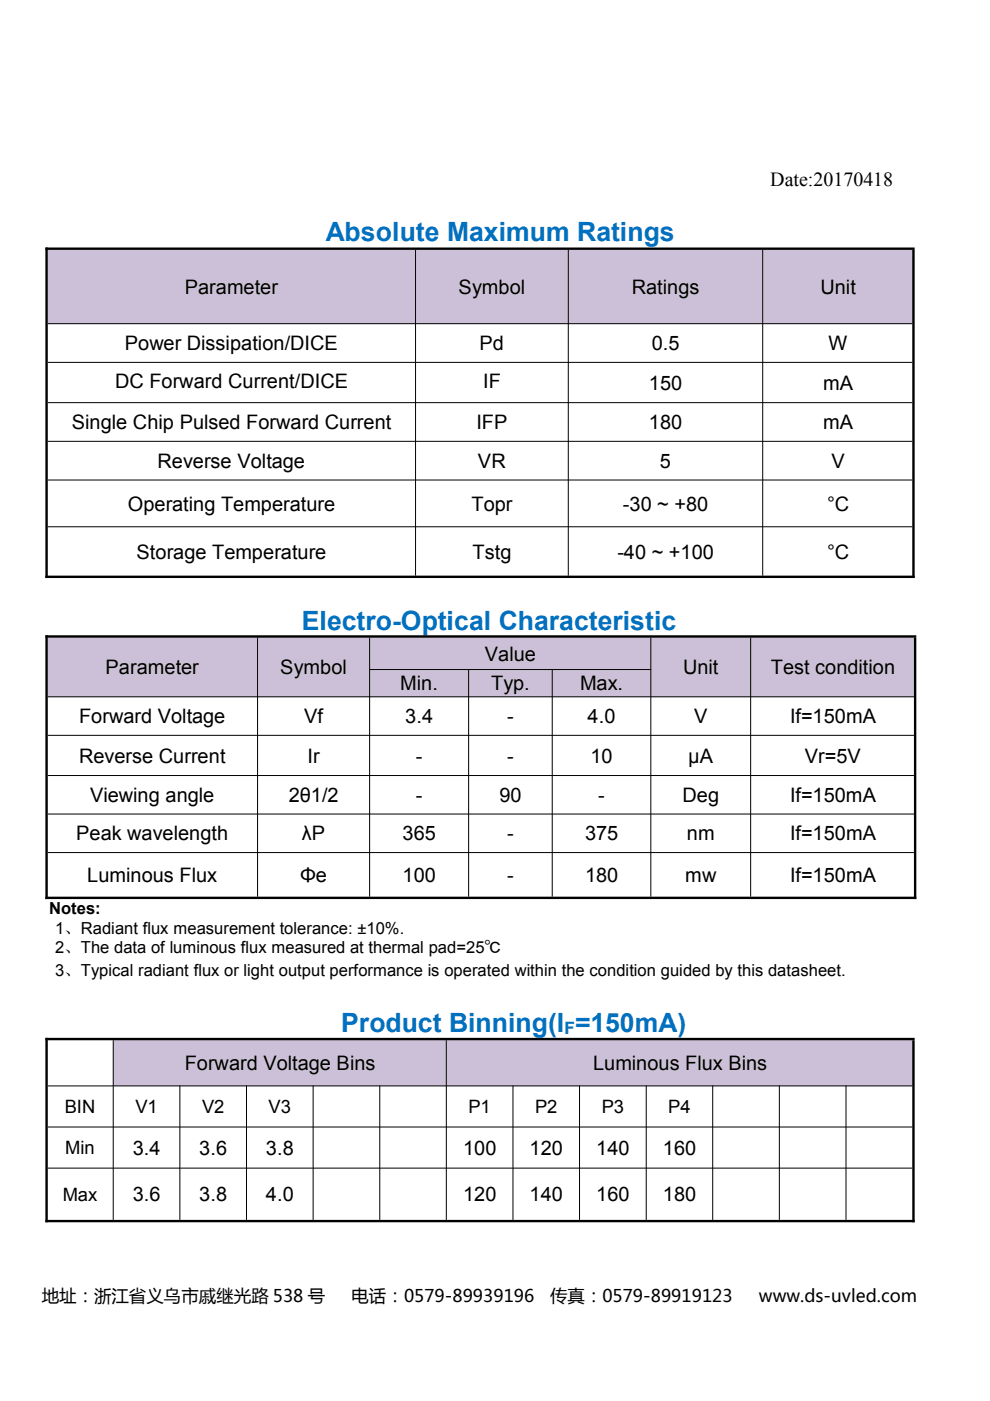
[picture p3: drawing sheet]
<svg xmlns="http://www.w3.org/2000/svg" width="210mm" height="297mm" viewBox="0 0 210 297" stroke-linecap="round" stroke-linejoin="round" font-family="sans-serif">
<defs><g id="words">
<g font-size="5.6" fill="#0070c0">
<text x="69.1" y="51.2">Absolute Maximum Ratings</text>
<text x="64" y="133.5">Electro-Optical Characteristic</text>
<text x="72.3" y="218.8">Product Binning(I =150mA)</text>
</g>
<g font-size="4.2">
<text x="163.3" y="39.4">Date:20170418</text>
<text x="39.2" y="62.3">Parameter</text>
<text x="97.2" y="62.3">Symbol</text>
<text x="133.9" y="62.3">Ratings</text>
<text x="173.9" y="62.3">Unit</text>
<text x="26.5" y="74.3">Power Dissipation/DICE</text>
<text x="101.7" y="74.3">Pd</text>
<text x="138.2" y="74.3">0.5</text>
<text x="175.7" y="74.3">W</text>
<text x="24.4" y="82.4">DC Forward Current/DICE</text>
<text x="102.4" y="82.4">IF</text>
<text x="137.6" y="82.7">150</text>
<text x="174.5" y="82.7">mA</text>
<text x="15.2" y="91">Single Chip Pulsed Forward Current</text>
<text x="101" y="91">IFP</text>
<text x="137.6" y="91">180</text>
<text x="174.5" y="91">mA</text>
<text x="33.4" y="99.2">Reverse Voltage</text>
<text x="101.3" y="99.2">VR</text>
<text x="139.9" y="99.2">5</text>
<text x="176.3" y="99.2">V</text>
<text x="27.1" y="108.3">Operating Temperature</text>
<text x="99.9" y="108.3">Topr</text>
<text x="132.1" y="108.3">-30 ~ +80</text>
<text x="175.3" y="108.3">°C</text>
<text x="29" y="118.4">Storage Temperature</text>
<text x="100.2" y="118.4">Tstg</text>
<text x="130.9" y="118.4">-40 ~ +100</text>
<text x="175.3" y="118.4">°C</text>
<text x="22.4" y="142.9">Parameter</text>
<text x="59.4" y="142.9">Symbol</text>
<text x="102.8" y="140.1">Value</text>
<text x="144.8" y="142.9">Unit</text>
<text x="163.4" y="142.9">Test condition</text>
<text x="84.9" y="146.4">Min.</text>
<text x="104.1" y="146.4">Typ.</text>
<text x="123" y="146.4">Max.</text>
<text x="16.8" y="153.3">Forward Voltage</text>
<text x="64.5" y="153.3">Vf</text>
<text x="85.9" y="153.3">3.4</text>
<text x="107.5" y="153.3">-</text>
<text x="124.6" y="153.3">4.0</text>
<text x="147.2" y="153.3">V</text>
<text x="167.5" y="153.3">If=150mA</text>
<text x="16.8" y="161.7">Reverse Current</text>
<text x="65.2" y="161.7">Ir</text>
<text x="88.1" y="161.7">-</text>
<text x="107.5" y="161.7">-</text>
<text x="125.2" y="161.7">10</text>
<text x="145.9" y="161.7">μA</text>
<text x="170.6" y="161.7">Vr=5V</text>
<text x="19.1" y="170">Viewing angle</text>
<text x="61.2" y="170">2θ1/2</text>
<text x="88.1" y="170">-</text>
<text x="105.9" y="170">90</text>
<text x="126.8" y="170">-</text>
<text x="144.7" y="170">Deg</text>
<text x="167.5" y="170">If=150mA</text>
<text x="16.2" y="178.2">Peak wavelength</text>
<text x="64" y="178.2">λP</text>
<text x="85.3" y="178.2">365</text>
<text x="107.5" y="178.2">-</text>
<text x="124" y="178.2">375</text>
<text x="145.6" y="178.2">nm</text>
<text x="167.5" y="178.2">If=150mA</text>
<text x="18.5" y="187">Luminous Flux</text>
<text x="63.6" y="187">Φe</text>
<text x="85.3" y="187">100</text>
<text x="107.5" y="187">-</text>
<text x="124" y="187">180</text>
<text x="145.3" y="187">mw</text>
<text x="167.5" y="187">If=150mA</text>
<text x="39.2" y="226.9">Forward Voltage Bins</text>
<text x="125.7" y="226.9">Luminous Flux Bins</text>
<text x="28.2" y="244.8">3.4</text>
<text x="42.2" y="244.8">3.6</text>
<text x="56.4" y="244.8">3.8</text>
<text x="98.2" y="244.8">100</text>
<text x="112.3" y="244.8">120</text>
<text x="126.4" y="244.8">140</text>
<text x="140.5" y="244.8">160</text>
<text x="28.2" y="254.7">3.6</text>
<text x="42.2" y="254.7">3.8</text>
<text x="56.4" y="254.7">4.0</text>
<text x="98.2" y="254.7">120</text>
<text x="112.3" y="254.7">140</text>
<text x="126.4" y="254.7">160</text>
<text x="140.5" y="254.7">180</text>
</g>
<g font-size="3.9">
<text x="13.7" y="236">BIN</text>
<text x="28.7" y="236">V1</text>
<text x="42.8" y="236">V2</text>
<text x="56.9" y="236">V3</text>
<text x="99.3" y="236">P1</text>
<text x="113.5" y="236">P2</text>
<text x="127.6" y="236">P3</text>
<text x="141.7" y="236">P4</text>
<text x="13.8" y="244.7">Min</text>
<text x="13.3" y="254.6">Max</text>
</g>
<g font-size="3.7">
<text x="8.8" y="276">地址：浙江省义乌市戚继光路 538 号</text>
<text x="74.5" y="276">电话：0579-89939196</text>
<text x="116.6" y="276">传真：0579-89919123</text>
<text x="160.9" y="276">www.ds-uvled.com</text>
</g>
<text font-size="3.6" fill="#0070c0" x="119.7" y="219.3">F</text>
<g font-size="3.5">
<text x="10.4" y="193.8">Notes:</text>
<text x="11.7" y="198.1">1、Radiant flux measurement tolerance: ±10%.</text>
<text x="11.7" y="202">2、The data of luminous flux measured at thermal pad=25℃</text>
<text x="11.7" y="206.9">3、Typical radiant flux or light output performance is operated within the condition guided by this datasheet.</text>
</g>
</g></defs>
<g fill="#ccc0d9">
<path d="M10.1 53h78v15.6h-78z" fill-rule="evenodd"/>
<path d="M88.2 53h32.3v15.6h-32.3z" fill-rule="evenodd"/>
<path d="M120.5 53h41.2v15.6h-41.2z" fill-rule="evenodd"/>
<path d="M161.8 53h31.7v15.6h-31.7z" fill-rule="evenodd"/>
</g>
<path d="M9.6 52.7h184.3M9.9 52.5v70.1M193.7 53v69.6M9.6 122.3h184.3" fill="none" stroke="#000" stroke-width=".51"/>
<path d="M88.1 53v69M120.5 53v69M161.7 53v69M10.1 68.6h183.3M10.1 76.8h183.3M10.1 85.4h183.3M10.1 93.6h183.3M10.1 101.8h183.3M10.1 111.7h183.3" fill="none" stroke="#000" stroke-width=".21"/>
<g fill="#ccc0d9">
<path d="M10.1 135.2h44.5v12.5h-44.5z" fill-rule="evenodd"/>
<path d="M54.7 135.2h23.6v12.5h-23.6z" fill-rule="evenodd"/>
<path d="M78.4 135.2h59.6v6.7h-59.6z" fill-rule="evenodd"/>
<path d="M138 135.2h21.1v12.5h-21.1z" fill-rule="evenodd"/>
<path d="M159.2 135.2h34.6v12.5h-34.6z" fill-rule="evenodd"/>
<path d="M78.4 142h20.9v5.7h-20.9z" fill-rule="evenodd"/>
<path d="M99.4 142h17.7v5.7h-17.7z" fill-rule="evenodd"/>
<path d="M117.1 142h20.9v5.7h-20.9z" fill-rule="evenodd"/>
</g>
<path d="M9.6 134.9h184.7M9.9 134.7v55.9M194 135.2v55.4M9.6 190.4h184.7" fill="none" stroke="#000" stroke-width=".51"/>
<path d="M54.6 135.2v54.9M78.4 135.2v54.9M138 135.2v54.9M159.2 135.2v54.9M10.1 147.7h183.7M10.1 155.9h183.7M78.3 142h59.8M99.4 141.9v48.2M117.1 141.9v48.2M10.1 164.4h183.7M10.1 172.6h183.7M10.1 180.8h183.7" fill="none" stroke="#000" stroke-width=".21"/>
<g fill="#ccc0d9">
<path d="M24.1 220.5h70.5v9.7h-70.5z" fill-rule="evenodd"/>
<path d="M94.7 220.5h98.8v9.7h-98.8z" fill-rule="evenodd"/>
</g>
<path d="M9.6 220.3h184.3M9.9 220v39.1M193.7 220.6v38.5M9.6 258.9h184.3" fill="none" stroke="#000" stroke-width=".51"/>
<g fill="none" stroke="#000" stroke-width=".21">
<path d="M10.1 230.2h183.3M10.1 239h183.3M24 220.6v38M38.1 230.2v28.4M52.3 230.2v28.4M66.4 230.2v28.4M80.5 230.2v28.4M94.6 220.6v38M108.8 230.2v28.4M122.9 230.2v28.4M137 230.2v28.4M151.1 230.2v28.4"/>
<path d="M165.2 230.2v28.4M179.4 230.2v28.4M10.1 247.7h183.3"/>
</g>
<use href="#words"/>
</svg>
